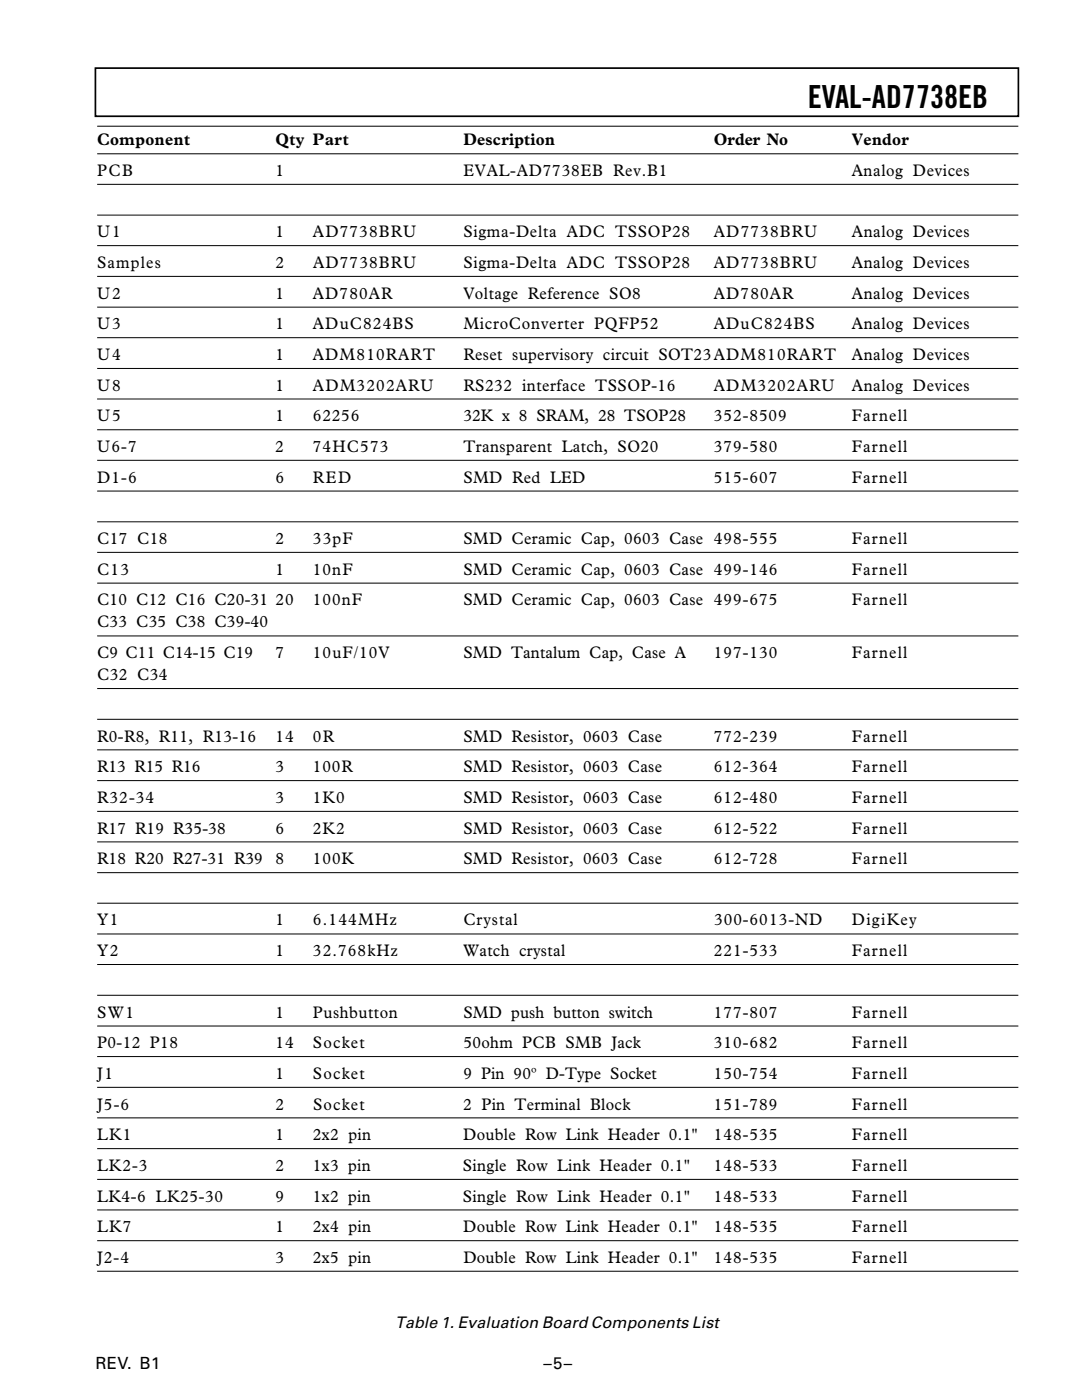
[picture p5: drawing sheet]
<svg xmlns="http://www.w3.org/2000/svg" width="216mm" height="279mm" viewBox="0 0 216 279" stroke-linecap="round" stroke-linejoin="round" font-family="sans-serif">
<defs><g id="words">
<text font-size="6.3" x="161.2" y="21.5">EVAL-AD7738EB</text>
<g font-size="3.4">
<text x="19.4" y="29">Component</text>
<text x="54.9" y="29">Qty Part</text>
<text x="92.5" y="29">Description</text>
<text x="142.5" y="29">Order No</text>
<text x="170" y="29">Vendor</text>
<text x="19.4" y="35.1">PCB</text>
<text x="54.9" y="35.1">1</text>
<text x="92.5" y="35.1">EVAL-AD7738EB Rev.B1</text>
<text x="170" y="35.1">Analog Devices</text>
<text x="19.4" y="47.4">U1</text>
<text x="54.9" y="47.4">1</text>
<text x="62.4" y="47.4">AD7738BRU</text>
<text x="92.5" y="47.4">Sigma-Delta ADC TSSOP28</text>
<text x="142.5" y="47.4">AD7738BRU</text>
<text x="170" y="47.4">Analog Devices</text>
<text x="19.4" y="53.5">Samples</text>
<text x="55" y="53.5">2</text>
<text x="62.5" y="53.5">AD7738BRU</text>
<text x="92.5" y="53.5">Sigma-Delta ADC TSSOP28</text>
<text x="142.5" y="53.5">AD7738BRU</text>
<text x="170" y="53.5">Analog Devices</text>
<text x="19.4" y="59.6">U2</text>
<text x="54.9" y="59.6">1</text>
<text x="62.4" y="59.6">AD780AR</text>
<text x="92.5" y="59.6">Voltage Reference SO8</text>
<text x="142.5" y="59.6">AD780AR</text>
<text x="170" y="59.6">Analog Devices</text>
<text x="19.4" y="65.7">U3</text>
<text x="54.9" y="65.7">1</text>
<text x="62.4" y="65.7">ADuC824BS</text>
<text x="92.5" y="65.7">MicroConverter PQFP52</text>
<text x="142.5" y="65.7">ADuC824BS</text>
<text x="170" y="65.7">Analog Devices</text>
<text x="19.4" y="71.8">U4</text>
<text x="54.9" y="71.8">1</text>
<text x="62.4" y="71.8">ADM810RART</text>
<text x="92.5" y="71.8">Reset supervisory circuit SOT23ADM810RART</text>
<text x="170" y="71.8">Analog Devices</text>
<text x="19.4" y="78">U8</text>
<text x="54.9" y="78">1</text>
<text x="62.4" y="78">ADM3202ARU</text>
<text x="92.5" y="78">RS232 interface TSSOP-16</text>
<text x="142.5" y="78">ADM3202ARU</text>
<text x="170" y="78">Analog Devices</text>
<text x="19.4" y="84.1">U5</text>
<text x="54.9" y="84.1">1</text>
<text x="62.4" y="84.1">62256</text>
<text x="92.5" y="84.1">32K x 8 SRAM, 28 TSOP28</text>
<text x="142.5" y="84.1">352-8509</text>
<text x="170" y="84.1">Farnell</text>
<text x="19.4" y="90.2">U6-7</text>
<text x="54.9" y="90.2">2</text>
<text x="62.4" y="90.2">74HC573</text>
<text x="92.5" y="90.2">Transparent Latch, SO20</text>
<text x="142.5" y="90.2">379-580</text>
<text x="170" y="90.2">Farnell</text>
<text x="19.4" y="96.3">D1-6</text>
<text x="54.9" y="96.3">6</text>
<text x="62.4" y="96.3">RED</text>
<text x="92.5" y="96.3">SMD Red LED</text>
<text x="142.5" y="96.3">515-607</text>
<text x="170" y="96.3">Farnell</text>
<text x="19.4" y="108.6">C17 C18</text>
<text x="54.9" y="108.6">2</text>
<text x="62.4" y="108.6">33pF</text>
<text x="92.5" y="108.6">SMD Ceramic Cap, 0603 Case 498-555</text>
<text x="170" y="108.6">Farnell</text>
<text x="19.4" y="114.7">C13</text>
<text x="54.9" y="114.7">1</text>
<text x="62.4" y="114.7">10nF</text>
<text x="92.5" y="114.7">SMD Ceramic Cap, 0603 Case 499-146</text>
<text x="170" y="114.7">Farnell</text>
<text x="19.4" y="125.2">C33 C35 C38 C39-40</text>
<text x="19.4" y="120.8">C10 C12 C16 C20-31 20</text>
<text x="62.4" y="120.8">100nF</text>
<text x="92.5" y="120.8">SMD Ceramic Cap, 0603 Case 499-675</text>
<text x="170" y="120.8">Farnell</text>
<text x="19.4" y="131.4">C9 C11 C14-15 C19</text>
<text x="55" y="131.4">7</text>
<text x="62.4" y="131.4">10uF/10V</text>
<text x="92.5" y="131.4">SMD Tantalum Cap, Case A</text>
<text x="142.5" y="131.4">197-130</text>
<text x="170" y="131.4">Farnell</text>
<text x="19.4" y="135.8">C32 C34</text>
<text x="19.4" y="148">R0-R8, R11, R13-16</text>
<text x="54.9" y="148">14</text>
<text x="62.4" y="148">0R</text>
<text x="92.5" y="148">SMD Resistor, 0603 Case</text>
<text x="142.5" y="148">772-239</text>
<text x="170" y="148">Farnell</text>
<text x="19.4" y="154.1">R13 R15 R16</text>
<text x="54.9" y="154.1">3</text>
<text x="62.4" y="154.1">100R</text>
<text x="92.5" y="154.1">SMD Resistor, 0603 Case</text>
<text x="142.5" y="154.1">612-364</text>
<text x="170" y="154.1">Farnell</text>
<text x="19.4" y="160.2">R32-34</text>
<text x="54.9" y="160.2">3</text>
<text x="62.4" y="160.2">1K0</text>
<text x="92.5" y="160.2">SMD Resistor, 0603 Case</text>
<text x="142.5" y="160.2">612-480</text>
<text x="170" y="160.2">Farnell</text>
<text x="19.4" y="166.4">R17 R19 R35-38</text>
<text x="54.9" y="166.4">6</text>
<text x="62.4" y="166.4">2K2</text>
<text x="92.5" y="166.4">SMD Resistor, 0603 Case</text>
<text x="142.5" y="166.4">612-522</text>
<text x="170" y="166.4">Farnell</text>
<text x="19.4" y="172.5">R18 R20 R27-31 R39</text>
<text x="55" y="172.5">8</text>
<text x="62.4" y="172.5">100K</text>
<text x="92.5" y="172.5">SMD Resistor, 0603 Case</text>
<text x="142.5" y="172.5">612-728</text>
<text x="170" y="172.5">Farnell</text>
<text x="19.4" y="184.7">Y1</text>
<text x="54.9" y="184.7">1</text>
<text x="62.4" y="184.7">6.144MHz</text>
<text x="92.5" y="184.7">Crystal</text>
<text x="142.5" y="184.7">300-6013-ND</text>
<text x="170" y="184.7">DigiKey</text>
<text x="19.4" y="190.8">Y2</text>
<text x="54.9" y="190.8">1</text>
<text x="62.4" y="190.8">32.768kHz</text>
<text x="92.5" y="190.8">Watch crystal</text>
<text x="142.5" y="190.8">221-533</text>
<text x="170" y="190.8">Farnell</text>
<text x="19.4" y="203.1">SW1</text>
<text x="54.9" y="203.1">1</text>
<text x="62.4" y="203.1">Pushbutton</text>
<text x="92.5" y="203.1">SMD push button switch</text>
<text x="142.5" y="203.1">177-807</text>
<text x="170" y="203.1">Farnell</text>
<text x="19.4" y="209.2">P0-12 P18</text>
<text x="54.9" y="209.2">14</text>
<text x="62.4" y="209.2">Socket</text>
<text x="92.5" y="209.2">50ohm PCB SMB Jack</text>
<text x="142.5" y="209.2">310-682</text>
<text x="170" y="209.2">Farnell</text>
<text x="19.4" y="215.3">J1</text>
<text x="54.9" y="215.3">1</text>
<text x="62.4" y="215.3">Socket</text>
<text x="92.5" y="215.3">9 Pin 90º D-Type Socket</text>
<text x="142.5" y="215.3">150-754</text>
<text x="170" y="215.3">Farnell</text>
<text x="19.4" y="221.4">J5-6</text>
<text x="55" y="221.4">2</text>
<text x="62.5" y="221.4">Socket</text>
<text x="92.5" y="221.4">2 Pin Terminal Block</text>
<text x="142.5" y="221.4">151-789</text>
<text x="170" y="221.4">Farnell</text>
<text x="19.4" y="227.5">LK1</text>
<text x="54.9" y="227.5">1</text>
<text x="62.4" y="227.5">2x2 pin</text>
<text x="92.4" y="227.5">Double Row Link Header 0.1&quot;</text>
<text x="142.5" y="227.5">148-535</text>
<text x="170" y="227.5">Farnell</text>
<text x="19.4" y="233.7">LK2-3</text>
<text x="54.9" y="233.7">2</text>
<text x="62.4" y="233.7">1x3 pin</text>
<text x="92.4" y="233.7">Single Row Link Header 0.1&quot;</text>
<text x="142.5" y="233.7">148-533</text>
<text x="170" y="233.7">Farnell</text>
<text x="19.4" y="239.8">LK4-6 LK25-30</text>
<text x="54.9" y="239.8">9</text>
<text x="62.4" y="239.8">1x2 pin</text>
<text x="92.4" y="239.8">Single Row Link Header 0.1&quot;</text>
<text x="142.5" y="239.8">148-533</text>
<text x="170" y="239.8">Farnell</text>
<text x="19.4" y="245.9">LK7</text>
<text x="54.9" y="245.9">1</text>
<text x="62.4" y="245.9">2x4 pin</text>
<text x="92.4" y="245.9">Double Row Link Header 0.1&quot;</text>
<text x="142.5" y="245.9">148-535</text>
<text x="170" y="245.9">Farnell</text>
<text x="19.4" y="252.1">J2-4</text>
<text x="54.9" y="252.1">3</text>
<text x="62.4" y="252.1">2x5 pin</text>
<text x="92.5" y="252.1">Double Row Link Header 0.1&quot;</text>
<text x="142.5" y="252.1">148-535</text>
<text x="170" y="252.1">Farnell</text>
<text x="19" y="273.3">REV. B1</text>
<text x="108.5" y="273.3">–5–</text>
</g>
<text font-size="3.2" x="78.9" y="265">Table 1. Evaluation Board Components List</text>
</g></defs>
<path d="M19 13.6h184.2v9.6h-184.2z" fill="none" stroke="#000" stroke-width=".34"/>
<g fill="none" stroke="#000" stroke-width=".2">
<path d="M19.4 25.2h183.8M19.4 30.7h183.8M19.4 36.8h183.8M19.4 42.9h183.8M19.4 49h183.8M19.4 55.2h183.8M19.4 61.3h183.8M19.4 67.4h183.8M19.4 73.5h183.8M19.4 79.6h183.8M19.4 85.8h183.8M19.4 91.9h183.8"/>
<path d="M19.4 98h183.8M19.4 104.1h183.8M19.4 110.2h183.8M19.4 116.4h183.8M19.4 126.9h183.8M19.4 137.4h183.8M19.4 143.6h183.8M19.4 149.6h183.8M19.4 155.8h183.8M19.4 161.9h183.8M19.4 168h183.8M19.4 174.2h183.8"/>
<path d="M19.4 180.3h183.8M19.4 186.4h183.8M19.4 192.5h183.8M19.4 198.6h183.8M19.4 204.8h183.8M19.4 210.9h183.8M19.4 217h183.8M19.4 223.1h183.8M19.4 229.2h183.8M19.4 235.4h183.8M19.4 241.5h183.8M19.4 247.6h183.8"/>
<path d="M19.4 253.7h183.8"/>
</g>
<use href="#words"/>
</svg>
